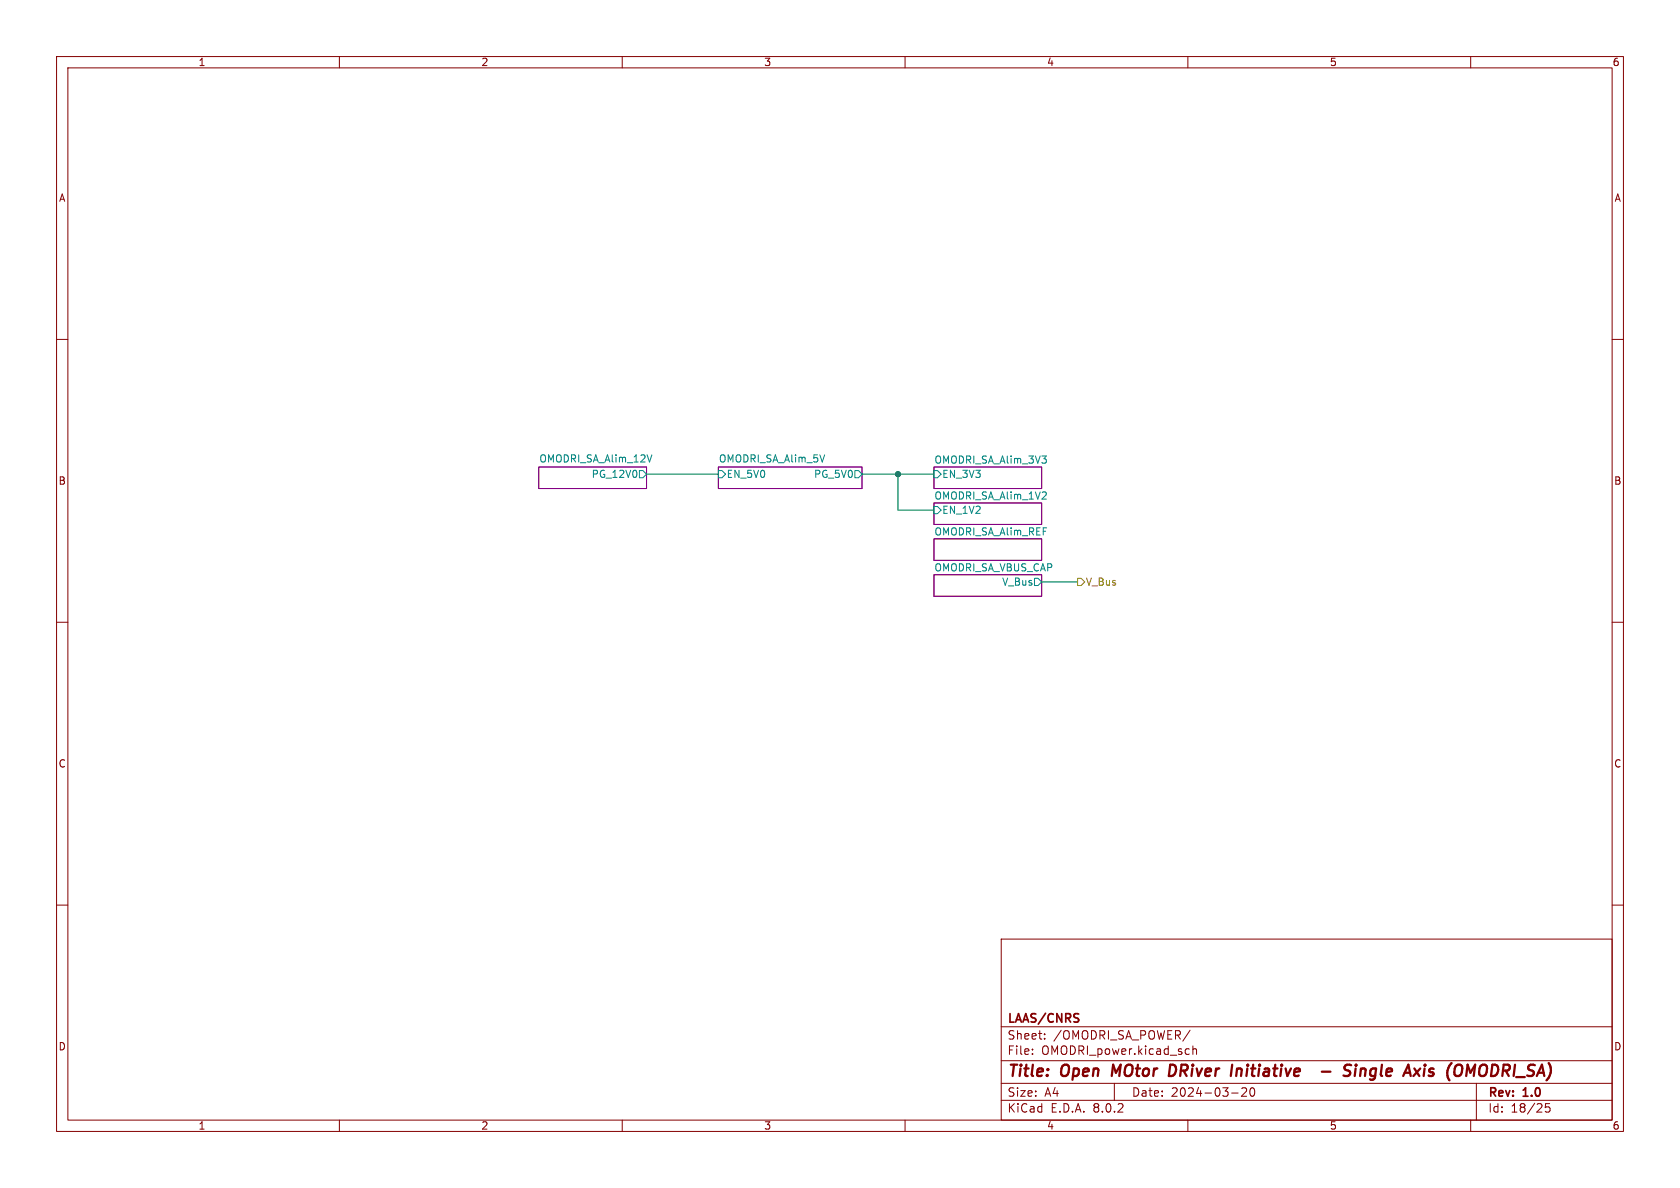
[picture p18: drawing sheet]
<svg xmlns="http://www.w3.org/2000/svg" width="297mm" height="210mm" viewBox="0 0 297 210" stroke-linecap="round" stroke-linejoin="round" font-family="sans-serif">
<defs><g id="words">
<g font-size="2.8" fill="#840000">
<text x="178" y="190.9">Title:</text>
<text x="187.7" y="190.9">Open</text>
<text x="197.4" y="190.9">MOtor</text>
<text x="208.3" y="190.9">DRiver</text>
<text x="220.1" y="190.9">Initiative</text>
<text x="237.7" y="190.9">-</text>
<text x="242.5" y="190.9">Single</text>
<text x="254" y="190.9">Axis</text>
<text x="262.2" y="190.9">(OMODRI_SA)</text>
</g>
<g font-size="2.1" fill="#840000">
<text x="178" y="184">Sheet:</text>
<text x="178" y="181.2">LAAS/CNRS</text>
<text x="186.2" y="184">/OMODRI_SA_POWER/</text>
<text x="178" y="186.7">File:</text>
<text x="184.1" y="186.7">OMODRI_power.kicad_sch</text>
<text x="178" y="196.9">KiCad</text>
<text x="178" y="194.1">Size:</text>
<text x="184.7" y="194.1">A4</text>
<text x="185.7" y="196.9">E.D.A.</text>
<text x="193.3" y="196.9">8.0.2</text>
<text x="200" y="194.1">Date:</text>
<text x="207" y="194.1">2024-03-20</text>
<text x="263" y="194.3">Rev:</text>
<text x="263" y="196.9">Id:</text>
<text x="267.1" y="196.9">18/25</text>
<text x="269.4" y="194.3">1.0</text>
</g>
<g font-size="1.8" fill="#840000">
<text x="35" y="11.9">1</text>
<text x="85" y="11.9">2</text>
<text x="135" y="11.9">3</text>
<text x="185" y="11.9">4</text>
<text x="235" y="11.9">5</text>
<text x="285" y="11.9">6</text>
<text x="10.3" y="35.9">A</text>
<text x="285.3" y="35.9">A</text>
<text x="10.3" y="85.9">B</text>
<text x="285.3" y="85.9">B</text>
<text x="10.3" y="135.9">C</text>
<text x="285.3" y="135.9">C</text>
<text x="10.3" y="185.9">D</text>
<text x="285.3" y="185.9">D</text>
<text x="35" y="199.9">1</text>
<text x="85" y="199.9">2</text>
<text x="135" y="199.9">3</text>
<text x="185" y="199.9">4</text>
<text x="235" y="199.9">5</text>
<text x="285" y="199.9">6</text>
</g>
<g font-size="1.8" fill="#008484">
<text x="95.2" y="81.8">OMODRI_SA_Alim_12V</text>
<text x="127" y="81.8">OMODRI_SA_Alim_5V</text>
<text x="165.1" y="82">OMODRI_SA_Alim_3V3</text>
<text x="104.5" y="84.7">PG_12V0</text>
<text x="128.4" y="84.7">EN_5V0</text>
<text x="143.8" y="84.7">PG_5V0</text>
<text x="165.1" y="88.4">OMODRI_SA_Alim_1V2</text>
<text x="166.5" y="84.7">EN_3V3</text>
<text x="165.1" y="94.7">OMODRI_SA_Alim_REF</text>
<text x="166.5" y="91">EN_1V2</text>
<text x="165.1" y="101.1">OMODRI_SA_VBUS_CAP</text>
<text x="177.1" y="103.7">V_Bus</text>
</g>
<text font-size="1.8" fill="#848400" x="191.9" y="103.7">V_Bus</text>
</g></defs>
<g fill="none" stroke="#840000" stroke-width=".18">
<path d="M10 10h277v190h-277zM12 12h273v186h-273zM60 10v2M110 10v2M160 10v2M210 10v2M260 10v2M10 60h2M285 60h2M10 110h2M285 110h2M10 160h2"/>
<path d="M285 160h2M177 166h108v32h-108zM60 198v2M110 198v2M160 198v2M177 194.5h108M177 191.5h108M177 187.5h108M177 181.5h108M182.5 186.3v.1M182.5 185.5v.1M184.7 183.6v.1"/>
<path d="M184.7 182.8v.1M197 191.5v3M209.8 185.4l.4 .1M210 198v2M210.2 186.3l-.4 .1M210.4 182.1l-1.3 2M210.9 185.5l.2-.1 .4 .1v.9M210.9 184.9v1.5M217.7 193.2h1.2M219.5 192.4l.6-.1 .2 .1 .1 .3-.9 1.1h.9M221.2 192.4l.1-.1a.81 .81 0 0 1 .6 .6 .81 .81 0 0 1-.3 .8l-.1 .1a.81 .81 0 0 1-.6-.6 .81 .81 0 0 1 .3-.8zM260 198v2"/>
<path d="M261 191.5v6.5M274 195.1h-.8v.7l.2-.1h.5l.1 .3v.5l-.3 .1-.5-.1"/>
</g>
<g fill="none" stroke="#840000" stroke-width=".4">
<path d="M196.8 188.2l-.3 2M207.6 188.3l-.7-.1-.3 2h.5l.5-.3M218.7 188.9l-.2 1.3M219.3 188.9l-.6 .2M233.7 189.4h1.5M238.9 188.3a.85 .85 0 0 0-1.1 .1l-.1 .4v.2M239.7 188.9l-.2 1.3M239.7 188.2v.2M239.7 188.2l-.1 .1 .1 .1M239.7 188.2l.1 .1-.1 .1M240.6 189.1a.49 .49 0 0 1 .8 .1l-.1 1M240.6 188.9l-.2 1.3"/>
<path d="M251.9 188.2l-.1 .1 .1 .1M251.9 188.2l.1 .1-.1 .1M251.9 188.2v.2M252.6 190.1l.5 .1M253.3 188.9l-.5 .1-.1 .3v.1l.5 .1M261.6 188.9l-.1 1"/>
</g>
<path d="M95.2 82.6h19.1v3.8h-19.1zM127 82.6h25.4v3.8h-25.4zM165.1 82.6h19v3.8h-19zM165.1 88.9h19v3.8h-19zM165.1 95.3h19v3.8h-19zM165.1 101.6h19v3.8h-19z" fill="none" stroke="#840084" stroke-width=".18"/>
<path d="M113 83.2h.7l.6 .6-.6 .7h-.7zM115.2 80.4l-.4 1.3M127 83.2h.6l.7 .6-.7 .7h-.6zM145.8 80.4l-.4 1.3M151.1 83.2h.7l.6 .6-.6 .7h-.7zM165.1 83.2h.6l.7 .6-.7 .7h-.6zM165.1 89.5h.6l.7 .7-.7 .6h-.6zM184.2 80.6h.8l-.4 .5M184.7 81.1l.3 .2v.3l-.3 .3M184.7 87l.3 .2-.1 .3-.7 .7h.8M182.9 102.2h.6l.6 .7-.6 .6h-.6z" fill="none" stroke="#008484" stroke-width=".18"/>
<path d="M190.5 102.2h.6l.7 .7-.7 .6h-.6z" fill="none" stroke="#848400" stroke-width=".18"/>
<path d="M114.3 83.8h12.7M152.4 83.8h12.7M158.7 83.8v6.4h6.4M184.1 102.9h6.4" fill="none" stroke="#008400" stroke-width=".18"/>
<circle cx="158.7" cy="83.8" r=".46" fill="#008400" stroke="#008400" stroke-width=".18"/>
<use href="#words"/>
</svg>
